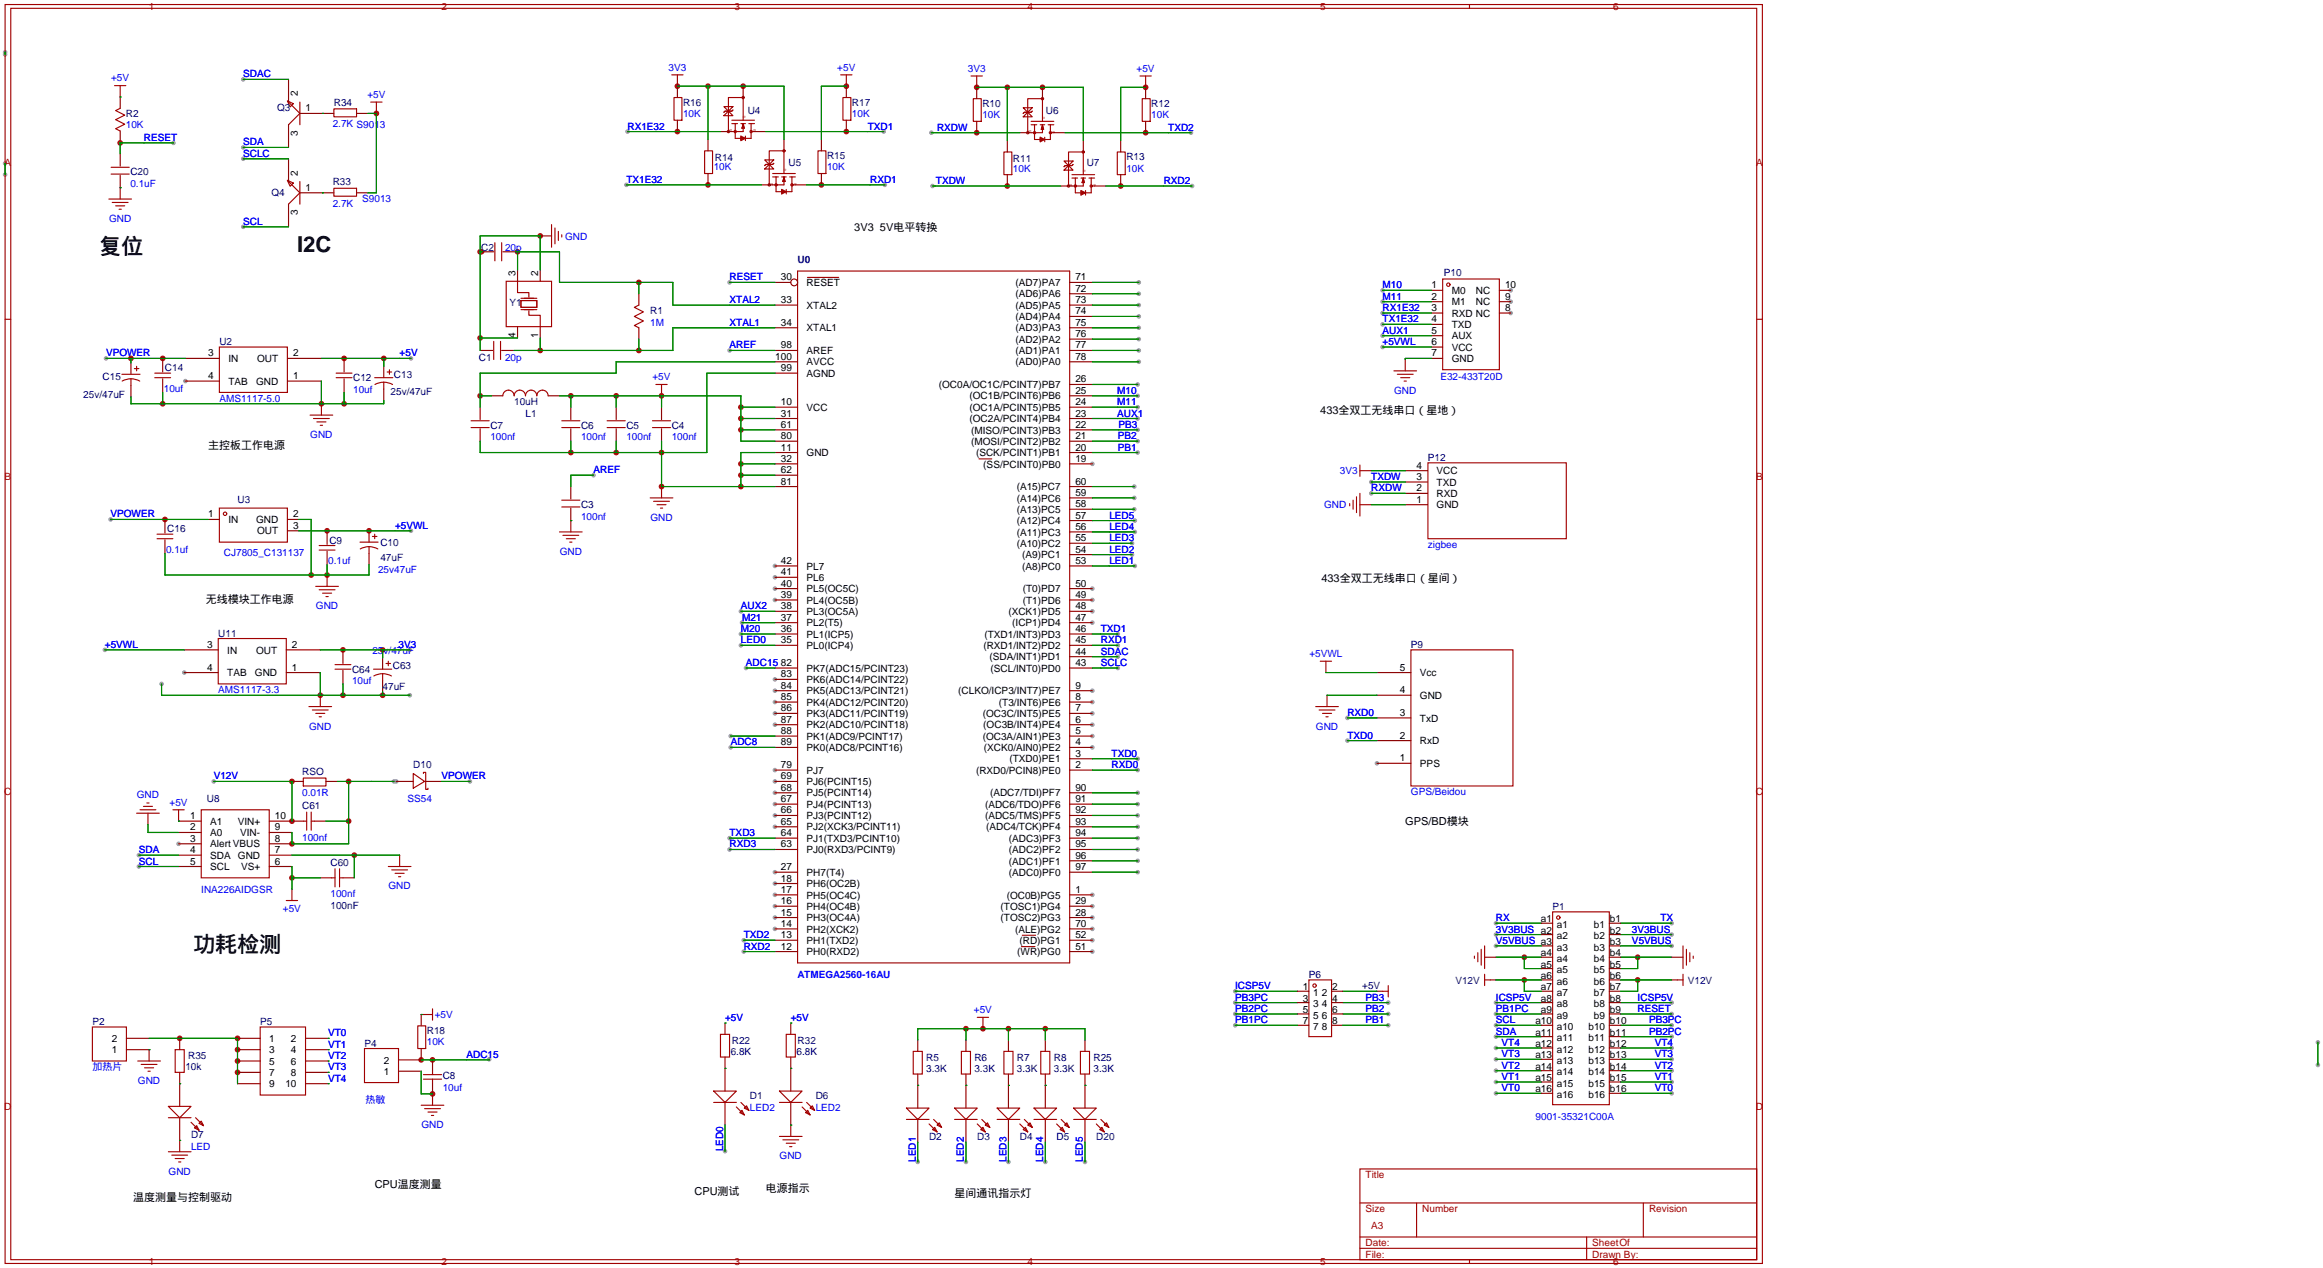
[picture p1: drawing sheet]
<svg xmlns="http://www.w3.org/2000/svg" width="520mm" height="284mm" viewBox="0 0 520 284" stroke-linecap="round" stroke-linejoin="round" font-family="sans-serif">
<defs><g id="words">
<g font-size="4.9">
<text x="22.2" y="56.9">复位</text>
<text x="66.5" y="56.4">I2C</text>
<text x="43.3" y="213.1">功耗检测</text>
</g>
<g font-size="2.5">
<text x="191.4" y="51.8">3V3 5V电平转换</text>
<text x="295.8" y="92.7">433全双工无线串口（星地）</text>
<text x="46.6" y="100.6">主控板工作电源</text>
<text x="296" y="130.3">433全双工无线串口（星间）</text>
<text x="46.1" y="135.1">无线模块工作电源</text>
<text x="314.8" y="184.7">GPS/BD模块</text>
<text x="29.8" y="268.9">温度测量与控制驱动</text>
<text x="83.9" y="266.1">CPU温度测量</text>
<text x="155.6" y="267.7">CPU测试</text>
<text x="171.6" y="267">电源指示</text>
<text x="213.9" y="268">星间通讯指示灯</text>
</g>
<g font-size="2.2" fill="#a00000">
<text x="33.3" y="2.3">1</text>
<text x="98.9" y="2.3">2</text>
<text x="164.6" y="2.3">3</text>
<text x="230.2" y="2.3">4</text>
<text x="295.8" y="2.3">5</text>
<text x="361.4" y="2.3">6</text>
<text x="1" y="37.1">A</text>
<text x="393.5" y="37.1">A</text>
<text x="1" y="107.6">B</text>
<text x="393.5" y="107.6">B</text>
<text x="1" y="178.1">C</text>
<text x="393.4" y="178.1">C</text>
<text x="1" y="248.5">D</text>
<text x="393.4" y="248.5">D</text>
<text x="305.9" y="263.9">Title</text>
<text x="305.9" y="271.5">Size</text>
<text x="307.2" y="275.3">A3</text>
<text x="318.6" y="271.5">Number</text>
<text x="369.4" y="271.5">Revision</text>
<text x="305.9" y="281.7">File:</text>
<text x="305.9" y="279.1">Date:</text>
<text x="356.7" y="281.7">Drawn By:</text>
<text x="356.7" y="279.1">SheetOf</text>
<text x="33.3" y="283.4">1</text>
<text x="98.9" y="283.4">2</text>
<text x="164.6" y="283.4">3</text>
<text x="230.2" y="283.4">4</text>
<text x="295.8" y="283.4">5</text>
<text x="361.4" y="283.4">6</text>
</g>
<g font-size="2.2" fill="#00f">
<text x="54.5" y="17.3">SDAC</text>
<text x="149.8" y="15.8">3V3</text>
<text x="187.6" y="15.8">+5V</text>
<text x="216.8" y="16.1">3V3</text>
<text x="254.6" y="16.1">+5V</text>
<text x="24.9" y="18.2">+5V</text>
<text x="82.3" y="21.9">+5V</text>
<text x="28.2" y="28.6">10K</text>
<text x="74.5" y="28.5">2.7K S9013</text>
<text x="140.6" y="29">RX1E32</text>
<text x="153" y="26.2">10K</text>
<text x="190.9" y="26.2">10K</text>
<text x="194.4" y="29">TXD1</text>
<text x="209.9" y="29.3">RXDW</text>
<text x="220.1" y="26.5">10K</text>
<text x="257.9" y="26.5">10K</text>
<text x="261.7" y="29.3">TXD2</text>
<text x="32.3" y="31.6">RESET</text>
<text x="54.5" y="32.6">SDA</text>
<text x="54.5" y="35.1">SCLC</text>
<text x="29.2" y="41.8">0.1uF</text>
<text x="140.3" y="41">TX1E32</text>
<text x="159.9" y="38.2">10K</text>
<text x="185.3" y="38.2">10K</text>
<text x="194.9" y="41">RXD1</text>
<text x="209.7" y="41.2">TXDW</text>
<text x="226.9" y="38.4">10K</text>
<text x="252.3" y="38.4">10K</text>
<text x="260.7" y="41.2">RXD2</text>
<text x="74.5" y="46.3">2.7K</text>
<text x="81.2" y="45.3">S9013</text>
<text x="24.4" y="49.7">GND</text>
<text x="54.5" y="50.4">SCL</text>
<text x="126.6" y="53.7">GND</text>
<text x="113.2" y="56.2">20p</text>
<text x="163.4" y="62.8">RESET</text>
<text x="309.8" y="64.6">M10</text>
<text x="163.4" y="67.9">XTAL2</text>
<text x="309.8" y="69.7">RX1E32</text>
<text x="309.8" y="67.1">M11</text>
<text x="145.7" y="73">1M</text>
<text x="163.4" y="73">XTAL1</text>
<text x="309.8" y="72.2">TX1E32</text>
<text x="309.8" y="77.3">+5VWL</text>
<text x="309.8" y="74.7">AUX1</text>
<text x="23.7" y="79.8">VPOWER</text>
<text x="89.5" y="79.8">+5V</text>
<text x="113.2" y="80.8">20p</text>
<text x="163.4" y="78">AREF</text>
<text x="36.7" y="87.7">10uf</text>
<text x="49.1" y="90">AMS1117-5.0</text>
<text x="79.1" y="87.9">10uf</text>
<text x="146.2" y="85.1">+5V</text>
<text x="250.3" y="88.2">M10</text>
<text x="312.3" y="88.2">GND</text>
<text x="322.7" y="85.1">E32-433T20D</text>
<text x="250.3" y="90.7">M11</text>
<text x="250.3" y="93.3">AUX1</text>
<text x="250.6" y="95.8">PB3</text>
<text x="69.5" y="98.1">GND</text>
<text x="109.9" y="98.6">100nf</text>
<text x="130.2" y="98.6">100nf</text>
<text x="140.3" y="98.6">100nf</text>
<text x="150.5" y="98.6">100nf</text>
<text x="250.4" y="98.4">PB2</text>
<text x="250.4" y="100.9">PB1</text>
<text x="133" y="106">AREF</text>
<text x="300.2" y="106.2">3V3</text>
<text x="307.2" y="107.5">TXDW</text>
<text x="296.6" y="113.9">GND</text>
<text x="307.2" y="110">RXDW</text>
<text x="24.8" y="115.9">VPOWER</text>
<text x="88.5" y="118.4">+5VWL</text>
<text x="130.2" y="116.4">100nf</text>
<text x="145.7" y="116.6">GND</text>
<text x="248.5" y="118.7">LED4</text>
<text x="248.5" y="116.1">LED5</text>
<text x="37.2" y="123.8">0.1uf</text>
<text x="50.2" y="124.5">CJ7805_C131137</text>
<text x="125.4" y="124.3">GND</text>
<text x="248.5" y="121.2">LED3</text>
<text x="248.5" y="123.8">LED2</text>
<text x="319.9" y="122.7">zigbee</text>
<text x="73.5" y="126.3">0.1uf</text>
<text x="84.7" y="128.3">25v47uF</text>
<text x="248.5" y="126.3">LED1</text>
<text x="70.8" y="136.5">GND</text>
<text x="166" y="136.5">AUX2</text>
<text x="166" y="141.5">M20</text>
<text x="166.2" y="139">M21</text>
<text x="246.6" y="141.5">TXD1</text>
<text x="23.5" y="145.1">+5VWL</text>
<text x="83.4" y="146.4">25v/47uF</text>
<text x="89.3" y="145.1">3V3</text>
<text x="166" y="144.1">LED0</text>
<text x="167.1" y="149.2">ADC15</text>
<text x="246.6" y="146.6">SDAC</text>
<text x="246.6" y="149.2">SCLC</text>
<text x="246.6" y="144.1">RXD1</text>
<text x="293.3" y="147.1">+5VWL</text>
<text x="48.9" y="155.3">AMS1117-3.3</text>
<text x="78.9" y="153.2">10uf</text>
<text x="301.9" y="160.3">RXD0</text>
<text x="69.3" y="163.4">GND</text>
<text x="163.7" y="166.9">ADC8</text>
<text x="294.8" y="163.4">GND</text>
<text x="301.9" y="165.4">TXD0</text>
<text x="249" y="169.5">TXD0</text>
<text x="249" y="172">RXD0</text>
<text x="30.7" y="178.6">GND</text>
<text x="47.9" y="174.6">V12V</text>
<text x="67.7" y="178.4">0.01R</text>
<text x="91.3" y="179.6">SS54</text>
<text x="98.9" y="174.6">VPOWER</text>
<text x="316.1" y="178.1">GPS/Beidou</text>
<text x="38" y="180.4">+5V</text>
<text x="31.1" y="191.1">SDA</text>
<text x="67.7" y="188.3">100nf</text>
<text x="163.4" y="189.8">RXD3</text>
<text x="163.4" y="187.3">TXD3</text>
<text x="31.1" y="193.6">SCL</text>
<text x="45.1" y="200">INA226AIDGSR</text>
<text x="74" y="201">100nf</text>
<text x="87" y="199.2">GND</text>
<text x="63.4" y="204.3">+5V</text>
<text x="335.2" y="206.3">RX</text>
<text x="335.2" y="208.8">3V3BUS a2</text>
<text x="365.6" y="208.8">3V3BUS</text>
<text x="372" y="206.3">TX</text>
<text x="166.6" y="210.1">TXD2</text>
<text x="166.6" y="212.7">RXD2</text>
<text x="335.2" y="211.4">V5VBUS a3</text>
<text x="365.6" y="211.4">V5VBUS</text>
<text x="178.7" y="219">ATMEGA2560-16AU</text>
<text x="276.7" y="221.5">ICSP5V</text>
<text x="218.2" y="226.9">+5V</text>
<text x="276.7" y="226.6">PB2PC</text>
<text x="276.7" y="224.1">PB3PC</text>
<text x="305.9" y="226.6">PB2</text>
<text x="305.9" y="224.1">PB3</text>
<text x="335.2" y="226.6">PB1PC</text>
<text x="335.2" y="224.1">ICSP5V</text>
<text x="366.9" y="226.6">RESET</text>
<text x="366.9" y="224.1">ICSP5V</text>
<text x="73.5" y="232.1">VT0</text>
<text x="97.4" y="228">+5V</text>
<text x="162.4" y="228.7">+5V</text>
<text x="177.2" y="228.7">+5V</text>
<text x="276.7" y="229.2">PB1PC</text>
<text x="305.9" y="229.2">PB1</text>
<text x="335.2" y="229.2">SCL</text>
<text x="335.2" y="231.7">SDA</text>
<text x="369.4" y="231.7">PB2PC</text>
<text x="369.4" y="229.2">PB3PC</text>
<text x="20.7" y="239.7">加热片</text>
<text x="73.5" y="234.6">VT1</text>
<text x="73.5" y="237.2">VT2</text>
<text x="73.5" y="239.7">VT3</text>
<text x="95.6" y="234.1">10K</text>
<text x="104.5" y="236.9">ADC15</text>
<text x="336.4" y="239.3">VT2</text>
<text x="336.4" y="236.8">VT3</text>
<text x="336.4" y="234.2">VT4</text>
<text x="370.7" y="234.2">VT4</text>
<text x="370.7" y="236.8">VT3</text>
<text x="370.7" y="239.3">VT2</text>
<text x="30.9" y="242.8">GND</text>
<text x="73.5" y="242.2">VT4</text>
<text x="99.2" y="244.3">10uf</text>
<text x="336.4" y="244.4">VT0</text>
<text x="336.4" y="241.9">VT1</text>
<text x="370.7" y="241.9">VT1</text>
<text x="370.7" y="244.4">VT0</text>
<text x="81.9" y="247.1">热敏</text>
<text x="168" y="248.7">LED2</text>
<text x="182.8" y="248.7">LED2</text>
<text x="344" y="250.8">9001-35321C00A</text>
<text x="42.8" y="257.5">LED</text>
<text x="94.4" y="252.7">GND</text>
<text x="162" y="257.8" transform="rotate(-90 162 257.8)">LED0</text>
<text x="37.8" y="263.1">GND</text>
<text x="174.7" y="259.6">GND</text>
<text x="205.2" y="260.2" transform="rotate(-90 205.2 260.2)">LED1</text>
<text x="216" y="260.2" transform="rotate(-90 216 260.2)">LED2</text>
<text x="225.5" y="260.2" transform="rotate(-90 225.5 260.2)">LED3</text>
<text x="233.7" y="260.2" transform="rotate(-90 233.7 260.2)">LED4</text>
<text x="242.6" y="260.2" transform="rotate(-90 242.6 260.2)">LED5</text>
</g>
<g font-size="2.2">
<text x="66.7" y="21.6" transform="rotate(-90 66.7 21.6)">2</text>
<text x="68.5" y="25">1</text>
<text x="66.7" y="30.5" transform="rotate(-90 66.7 30.5)">3</text>
<text x="66.7" y="39.4" transform="rotate(-90 66.7 39.4)">2</text>
<text x="68.5" y="42.7">1</text>
<text x="66.7" y="48.2" transform="rotate(-90 66.7 48.2)">3</text>
<text x="115.5" y="61.7" transform="rotate(-90 115.5 61.7)">3</text>
<text x="120.6" y="61.7" transform="rotate(-90 120.6 61.7)">2</text>
<text x="174.9" y="62.8">30</text>
<text x="180.7" y="64.1">RESET</text>
<text x="227.5" y="64.1">(AD7)PA7</text>
<text x="240.9" y="65.3">72</text>
<text x="240.9" y="62.8">71</text>
<text x="320.7" y="64.6">1</text>
<text x="325.2" y="65.8">M0</text>
<text x="330.6" y="65.8">NC</text>
<text x="337.2" y="64.6">10</text>
<text x="174.9" y="67.9">33</text>
<text x="180.7" y="69.1">XTAL2</text>
<text x="227.5" y="71.7">(AD4)PA4</text>
<text x="227.5" y="69.1">(AD5)PA5</text>
<text x="227.5" y="66.6">(AD6)PA6</text>
<text x="240.9" y="70.4">74</text>
<text x="240.9" y="67.9">73</text>
<text x="320.7" y="67.1">2</text>
<text x="320.7" y="69.7">3</text>
<text x="325.2" y="68.4">M1</text>
<text x="325.2" y="70.9">RXD NC</text>
<text x="330.6" y="68.4">NC</text>
<text x="337.2" y="69.7">8</text>
<text x="337.2" y="67.1">9</text>
<text x="115.5" y="75.7" transform="rotate(-90 115.5 75.7)">4</text>
<text x="120.6" y="75.7" transform="rotate(-90 120.6 75.7)">1</text>
<text x="174.9" y="73">34</text>
<text x="180.7" y="74.2">XTAL1</text>
<text x="227.5" y="76.8">(AD2)PA2</text>
<text x="227.5" y="74.2">(AD3)PA3</text>
<text x="240.9" y="75.5">76</text>
<text x="240.9" y="73">75</text>
<text x="320.7" y="72.2">4</text>
<text x="320.7" y="74.7">5</text>
<text x="320.7" y="77.3">6</text>
<text x="325.2" y="73.5">TXD</text>
<text x="325.2" y="76">AUX</text>
<text x="46.6" y="79.8">3</text>
<text x="51.2" y="81.1">IN</text>
<text x="57.6" y="81.1">OUT</text>
<text x="65.7" y="79.8">2</text>
<text x="173.7" y="80.6">100</text>
<text x="174.9" y="83.1">99</text>
<text x="174.9" y="78">98</text>
<text x="180.7" y="79.3">AREF</text>
<text x="180.7" y="81.8">AVCC</text>
<text x="227.5" y="81.8">(AD0)PA0</text>
<text x="227.5" y="79.3">(AD1)PA1</text>
<text x="240.9" y="80.6">78</text>
<text x="240.9" y="78">77</text>
<text x="320.7" y="79.8">7</text>
<text x="325.2" y="78.5">VCC</text>
<text x="325.2" y="81.1">GND</text>
<text x="46.6" y="84.9">4</text>
<text x="51.2" y="86.2">TAB</text>
<text x="57.4" y="86.2">GND</text>
<text x="65.7" y="84.9">1</text>
<text x="180.7" y="84.4">AGND</text>
<text x="210.3" y="86.9">(OC0A/OC1C/PCINT7)PB7</text>
<text x="217.2" y="89.5">(OC1B/PCINT6)PB6</text>
<text x="240.9" y="85.7">26</text>
<text x="240.9" y="88.2">25</text>
<text x="174.9" y="90.7">10</text>
<text x="174.9" y="93.3">31</text>
<text x="174.9" y="95.8">61</text>
<text x="180.7" y="92">VCC</text>
<text x="217.2" y="92">(OC1A/PCINT5)PB5</text>
<text x="217.2" y="94.5">(OC2A/PCINT4)PB4</text>
<text x="240.9" y="95.8">22</text>
<text x="240.9" y="90.7">24</text>
<text x="240.9" y="93.3">23</text>
<text x="174.9" y="100.9">11</text>
<text x="174.9" y="98.4">80</text>
<text x="217.6" y="97.1">(MISO/PCINT3)PB3</text>
<text x="217.6" y="99.6">(MOSI/PCINT2)PB2</text>
<text x="240.9" y="98.4">21</text>
<text x="240.9" y="100.9">20</text>
<text x="174.9" y="103.4">32</text>
<text x="174.9" y="106">62</text>
<text x="180.7" y="102.2">GND</text>
<text x="218.7" y="102.2">(SCK/PCINT1)PB1</text>
<text x="220.3" y="104.7">(SS/PCINT0)PB0</text>
<text x="240.9" y="103.4">19</text>
<text x="317.3" y="107.5">3</text>
<text x="317.3" y="105">4</text>
<text x="321.9" y="106.2">VCC</text>
<text x="174.9" y="108.5">81</text>
<text x="227.8" y="112.3">(A14)PC6</text>
<text x="227.8" y="109.8">(A15)PC7</text>
<text x="240.9" y="113.6">58</text>
<text x="240.9" y="111.1">59</text>
<text x="240.9" y="108.5">60</text>
<text x="317.3" y="110">2</text>
<text x="317.3" y="112.6">1</text>
<text x="321.9" y="111.3">RXD</text>
<text x="321.9" y="108.8">TXD</text>
<text x="321.9" y="113.9">GND</text>
<text x="46.6" y="115.9">1</text>
<text x="51.2" y="117.2">IN</text>
<text x="57.4" y="117.2">GND</text>
<text x="57.6" y="119.7">OUT</text>
<text x="65.7" y="118.4">3</text>
<text x="65.7" y="115.9">2</text>
<text x="227.8" y="119.9">(A11)PC3</text>
<text x="227.8" y="117.4">(A12)PC4</text>
<text x="227.8" y="114.9">(A13)PC5</text>
<text x="240.9" y="118.7">56</text>
<text x="240.9" y="116.1">57</text>
<text x="227.8" y="122.5">(A10)PC2</text>
<text x="229" y="125">(A9)PC1</text>
<text x="240.9" y="123.8">54</text>
<text x="240.9" y="121.2">55</text>
<text x="174.9" y="131.4">40</text>
<text x="174.9" y="128.8">41</text>
<text x="174.9" y="126.3">42</text>
<text x="180.7" y="130.1">PL6</text>
<text x="180.7" y="127.6">PL7</text>
<text x="229" y="127.6">(A8)PC0</text>
<text x="240.9" y="126.3">53</text>
<text x="240.9" y="131.4">50</text>
<text x="174.9" y="136.5">38</text>
<text x="174.9" y="133.9">39</text>
<text x="180.7" y="137.7">PL3(OC5A)</text>
<text x="180.7" y="135.2">PL4(OC5B)</text>
<text x="180.7" y="132.6">PL5(OC5C)</text>
<text x="225.9" y="137.7">(XCK1)PD5</text>
<text x="229.2" y="132.6">(T0)PD7</text>
<text x="229.2" y="135.2">(T1)PD6</text>
<text x="240.9" y="133.9">49</text>
<text x="240.9" y="136.5">48</text>
<text x="174.9" y="141.5">36</text>
<text x="174.9" y="139">37</text>
<text x="180.7" y="142.8">PL1(ICP5)</text>
<text x="180.7" y="140.3">PL2(T5)</text>
<text x="220.6" y="142.8">(TXD1/INT3)PD3</text>
<text x="226.8" y="140.3">(ICP1)PD4</text>
<text x="240.9" y="139">47</text>
<text x="240.9" y="141.5">46</text>
<text x="46.4" y="145.1">3</text>
<text x="50.9" y="146.4">IN</text>
<text x="57.4" y="146.4">OUT</text>
<text x="65.4" y="145.1">2</text>
<text x="174.9" y="149.2">82</text>
<text x="174.9" y="144.1">35</text>
<text x="180.7" y="145.3">PL0(ICP4)</text>
<text x="220.3" y="145.3">(RXD1/INT2)PD2</text>
<text x="221.7" y="147.9">(SDA/INT1)PD1</text>
<text x="240.9" y="144.1">45</text>
<text x="240.9" y="149.2">43</text>
<text x="240.9" y="146.6">44</text>
<text x="46.4" y="150.2">4</text>
<text x="50.9" y="151.4">TAB</text>
<text x="57.1" y="151.4">GND</text>
<text x="65.4" y="150.2">1</text>
<text x="174.9" y="154.2">84</text>
<text x="174.9" y="151.7">83</text>
<text x="180.7" y="155.5">PK5(ADC13/PCINT21)</text>
<text x="180.7" y="153">PK6(ADC14/PCINT22)</text>
<text x="180.7" y="150.4">PK7(ADC15/PCINT23)</text>
<text x="214.7" y="155.5">(CLKO/ICP3/INT7)PE7</text>
<text x="221.9" y="150.4">(SCL/INT0)PD0</text>
<text x="240.9" y="154.2">9</text>
<text x="313.6" y="150.2">5</text>
<text x="313.6" y="155.3">4</text>
<text x="318.1" y="151.4">Vcc</text>
<text x="174.9" y="161.9">87</text>
<text x="174.9" y="159.3">86</text>
<text x="174.9" y="156.8">85</text>
<text x="180.7" y="160.6">PK3(ADC11/PCINT19)</text>
<text x="180.7" y="158">PK4(ADC12/PCINT20)</text>
<text x="220.2" y="160.6">(OC3C/INT5)PE5</text>
<text x="223.8" y="158">(T3/INT6)PE6</text>
<text x="240.9" y="161.9">6</text>
<text x="240.9" y="159.3">7</text>
<text x="240.9" y="156.8">8</text>
<text x="313.6" y="160.3">3</text>
<text x="318.1" y="156.5">GND</text>
<text x="318.1" y="161.6">TxD</text>
<text x="174.9" y="166.9">89</text>
<text x="174.9" y="164.4">88</text>
<text x="180.7" y="165.7">PK1(ADC9/PCINT17)</text>
<text x="180.7" y="163.1">PK2(ADC10/PCINT18)</text>
<text x="220.2" y="165.7">(OC3A/AIN1)PE3</text>
<text x="220.3" y="163.1">(OC3B/INT4)PE4</text>
<text x="240.9" y="164.4">5</text>
<text x="240.9" y="166.9">4</text>
<text x="313.6" y="165.4">2</text>
<text x="318.1" y="166.7">RxD</text>
<text x="174.9" y="172">79</text>
<text x="180.7" y="173.3">PJ7</text>
<text x="180.7" y="168.2">PK0(ADC8/PCINT16)</text>
<text x="218.7" y="173.3">(RXD0/PCIN8)PE0</text>
<text x="220.4" y="168.2">(XCK0/AIN0)PE2</text>
<text x="226.2" y="170.7">(TXD0)PE1</text>
<text x="240.9" y="172">2</text>
<text x="240.9" y="169.5">3</text>
<text x="313.6" y="170.5">1</text>
<text x="318.1" y="171.8">PPS</text>
<text x="174.9" y="179.6">67</text>
<text x="174.9" y="177.1">68</text>
<text x="174.9" y="174.6">69</text>
<text x="180.7" y="178.4">PJ5(PCINT14)</text>
<text x="180.7" y="175.8">PJ6(PCINT15)</text>
<text x="221.8" y="178.4">(ADC7/TDI)PF7</text>
<text x="240.9" y="179.6">91</text>
<text x="240.9" y="177.1">90</text>
<text x="42.6" y="183.4">1</text>
<text x="42.6" y="186">2</text>
<text x="47.1" y="184.7">A1</text>
<text x="53.2" y="184.7">VIN+</text>
<text x="61.6" y="186">9</text>
<text x="61.6" y="183.4">10</text>
<text x="174.9" y="184.7">65</text>
<text x="174.9" y="182.2">66</text>
<text x="180.7" y="186">PJ2(XCK3/PCINT11)</text>
<text x="180.7" y="183.4">PJ3(PCINT12)</text>
<text x="180.7" y="180.9">PJ4(PCINT13)</text>
<text x="220.7" y="183.4">(ADC5/TMS)PF5</text>
<text x="220.7" y="180.9">(ADC6/TDO)PF6</text>
<text x="220.9" y="186">(ADC4/TCK)PF4</text>
<text x="240.9" y="184.7">93</text>
<text x="240.9" y="182.2">92</text>
<text x="42.6" y="188.5">3</text>
<text x="42.6" y="191.1">4</text>
<text x="47.1" y="187.3">A0</text>
<text x="47.1" y="189.8">Alert VBUS</text>
<text x="53.8" y="187.3">VIN-</text>
<text x="61.6" y="191.1">7</text>
<text x="61.6" y="188.5">8</text>
<text x="174.9" y="189.8">63</text>
<text x="174.9" y="187.3">64</text>
<text x="180.7" y="191.1">PJ0(RXD3/PCINT9)</text>
<text x="180.7" y="188.5">PJ1(TXD3/PCINT10)</text>
<text x="226" y="191.1">(ADC2)PF2</text>
<text x="226" y="188.5">(ADC3)PF3</text>
<text x="240.9" y="189.8">95</text>
<text x="240.9" y="187.3">94</text>
<text x="42.6" y="193.6">5</text>
<text x="47.1" y="192.3">SDA</text>
<text x="47.1" y="194.9">SCL</text>
<text x="53.3" y="192.3">GND</text>
<text x="54" y="194.9">VS+</text>
<text x="61.6" y="193.6">6</text>
<text x="174.9" y="197.4">18</text>
<text x="174.9" y="194.9">27</text>
<text x="180.7" y="196.1">PH7(T4)</text>
<text x="226" y="196.1">(ADC0)PF0</text>
<text x="226" y="193.6">(ADC1)PF1</text>
<text x="240.9" y="194.9">97</text>
<text x="240.9" y="192.3">96</text>
<text x="174.9" y="202.5">16</text>
<text x="174.9" y="200">17</text>
<text x="180.7" y="203.8">PH4(OC4B)</text>
<text x="180.7" y="201.2">PH5(OC4C)</text>
<text x="180.7" y="198.7">PH6(OC2B)</text>
<text x="224.2" y="203.8">(TOSC1)PG4</text>
<text x="225.5" y="201.2">(OC0B)PG5</text>
<text x="240.9" y="200">1</text>
<text x="240.9" y="202.5">29</text>
<text x="174.9" y="207.6">14</text>
<text x="174.9" y="205">15</text>
<text x="180.7" y="208.8">PH2(XCK2)</text>
<text x="180.7" y="206.3">PH3(OC4A)</text>
<text x="224.2" y="206.3">(TOSC2)PG3</text>
<text x="227.4" y="208.8">(ALE)PG2</text>
<text x="240.9" y="207.6">70</text>
<text x="240.9" y="205">28</text>
<text x="345.2" y="206.5">a1</text>
<text x="348.8" y="207.8">a1</text>
<text x="357.1" y="207.8">b1</text>
<text x="360.7" y="206.5">b1</text>
<text x="360.7" y="209.1">b2</text>
<text x="174.9" y="212.7">12</text>
<text x="174.9" y="210.1">13</text>
<text x="180.7" y="213.9">PH0(RXD2)</text>
<text x="180.7" y="211.4">PH1(TXD2)</text>
<text x="227.9" y="213.9">(WR)PG0</text>
<text x="228.4" y="211.4">(RD)PG1</text>
<text x="240.9" y="210.1">52</text>
<text x="240.9" y="212.7">51</text>
<text x="345.2" y="214.2">a4</text>
<text x="348.8" y="210.4">a2</text>
<text x="348.8" y="212.9">a3</text>
<text x="348.8" y="215.4">a4</text>
<text x="357.1" y="210.4">b2</text>
<text x="357.1" y="212.9">b3</text>
<text x="357.1" y="215.4">b4</text>
<text x="360.7" y="211.6">b3</text>
<text x="360.7" y="214.2">b4</text>
<text x="291.9" y="221.8">1</text>
<text x="298.4" y="221.8">2</text>
<text x="345.2" y="216.7">a5</text>
<text x="345.2" y="219.2">a6</text>
<text x="345.2" y="221.8">a7</text>
<text x="348.8" y="218">a5</text>
<text x="348.8" y="220.5">a6</text>
<text x="357.1" y="218">b5</text>
<text x="357.1" y="220.5">b6</text>
<text x="360.7" y="216.7">b5</text>
<text x="360.7" y="219.2">b6</text>
<text x="360.7" y="221.8">b7</text>
<text x="291.9" y="224.3">3</text>
<text x="291.9" y="226.9">5</text>
<text x="294.2" y="223.1">1</text>
<text x="294.2" y="225.6">3</text>
<text x="296.1" y="225.6">4</text>
<text x="296.1" y="223.1">2</text>
<text x="298.4" y="226.9">6</text>
<text x="298.4" y="224.3">4</text>
<text x="345.2" y="224.3">a8</text>
<text x="345.2" y="226.9">a9</text>
<text x="348.8" y="223.1">a7</text>
<text x="348.8" y="225.6">a8</text>
<text x="357.1" y="223.1">b7</text>
<text x="357.1" y="225.6">b8</text>
<text x="360.7" y="224.3">b8</text>
<text x="360.7" y="226.9">b9</text>
<text x="25" y="233.4">2</text>
<text x="60.3" y="233.4">1</text>
<text x="65.2" y="233.4">2</text>
<text x="291.9" y="229.4">7</text>
<text x="294.2" y="228.1">5</text>
<text x="294.2" y="230.7">7</text>
<text x="296.1" y="230.7">8</text>
<text x="296.1" y="228.1">6</text>
<text x="298.4" y="229.4">8</text>
<text x="344" y="229.4">a10</text>
<text x="344" y="231.9">a11</text>
<text x="348.8" y="228.1">a9</text>
<text x="348.8" y="230.7">a10</text>
<text x="348.8" y="233.2">a11</text>
<text x="355.9" y="230.7">b10</text>
<text x="355.9" y="233.2">b11</text>
<text x="357.1" y="228.1">b9</text>
<text x="360.7" y="229.4">b10</text>
<text x="360.7" y="231.9">b11</text>
<text x="25" y="235.9">1</text>
<text x="60.3" y="235.9">3</text>
<text x="60.3" y="238.4">5</text>
<text x="65.2" y="235.9">4</text>
<text x="65.2" y="238.4">6</text>
<text x="86" y="238.2">2</text>
<text x="344" y="234.5">a12</text>
<text x="344" y="237">a13</text>
<text x="344" y="239.6">a14</text>
<text x="348.8" y="235.8">a12</text>
<text x="348.8" y="238.3">a13</text>
<text x="355.9" y="235.8">b12</text>
<text x="355.9" y="238.3">b13</text>
<text x="360.7" y="234.5">b12</text>
<text x="360.7" y="237">b13</text>
<text x="360.7" y="239.6">b14</text>
<text x="60.3" y="241">7</text>
<text x="60.3" y="243.5">9</text>
<text x="63.9" y="243.5">10</text>
<text x="65.2" y="241">8</text>
<text x="86" y="240.7">1</text>
<text x="344" y="242.1">a15</text>
<text x="344" y="244.6">a16</text>
<text x="348.8" y="240.8">a14</text>
<text x="348.8" y="243.4">a15</text>
<text x="348.8" y="245.9">a16</text>
<text x="355.9" y="240.8">b14</text>
<text x="355.9" y="243.4">b15</text>
<text x="355.9" y="245.9">b16</text>
<text x="360.7" y="242.1">b15</text>
<text x="360.7" y="244.6">b16</text>
</g>
<g font-size="2.2" fill="#000080">
<text x="74.8" y="23.7">R34</text>
<text x="153" y="23.7">R16</text>
<text x="190.9" y="23.7">R17</text>
<text x="220.1" y="23.9">R10</text>
<text x="257.9" y="23.9">R12</text>
<text x="28.2" y="26.1">R2</text>
<text x="62.1" y="25">Q3</text>
<text x="167.5" y="25.5">U4</text>
<text x="234.3" y="25.5">U6</text>
<text x="185.3" y="35.6">R15</text>
<text x="252.3" y="35.9">R13</text>
<text x="29.2" y="39.3">C20</text>
<text x="74.5" y="41.5">R33</text>
<text x="160.1" y="36.1">R14</text>
<text x="176.7" y="37.1">U5</text>
<text x="226.9" y="36.4">R11</text>
<text x="243.5" y="37.1">U7</text>
<text x="60.8" y="44">Q4</text>
<text x="107.8" y="56.2">C2</text>
<text x="178.7" y="59">U0</text>
<text x="323.5" y="61.8">P10</text>
<text x="114.2" y="68.6">Y1</text>
<text x="145.7" y="70.4">R1</text>
<text x="49.1" y="77.3">U2</text>
<text x="37" y="83.1">C14</text>
<text x="107.3" y="80.8">C1</text>
<text x="18.7" y="89.2">25v/47uF</text>
<text x="23" y="85.1">C15</text>
<text x="79.1" y="85.4">C12</text>
<text x="87.5" y="88.5">25v/47uF</text>
<text x="88.3" y="84.6">C13</text>
<text x="115.2" y="90.7">10uH</text>
<text x="117.7" y="93.3">L1</text>
<text x="109.9" y="96.1">C7</text>
<text x="130.2" y="96.1">C6</text>
<text x="140.3" y="96.1">C5</text>
<text x="150.5" y="96.1">C4</text>
<text x="319.9" y="103.2">P12</text>
<text x="53.2" y="112.6">U3</text>
<text x="130.2" y="113.9">C3</text>
<text x="37.5" y="119.2">C16</text>
<text x="73.8" y="121.7">C9</text>
<text x="85.2" y="122.2">C10</text>
<text x="85.2" y="125.5">47uF</text>
<text x="48.9" y="142.6">U11</text>
<text x="88" y="149.9">C63</text>
<text x="316.1" y="145.1">P9</text>
<text x="78.9" y="150.7">C64</text>
<text x="85.7" y="154.5">47uF</text>
<text x="67.7" y="173.5">RSO</text>
<text x="92.6" y="172">D10</text>
<text x="46.4" y="179.6">U8</text>
<text x="67.7" y="181.2">C61</text>
<text x="74" y="193.9">C60</text>
<text x="74" y="203.5">100nF</text>
<text x="347.9" y="203.8">P1</text>
<text x="293.2" y="219">P6</text>
<text x="305.2" y="221.5">+5V</text>
<text x="326.1" y="220.3">V12V</text>
<text x="378.1" y="220.3">V12V</text>
<text x="20.7" y="229.5">P2</text>
<text x="58.3" y="229.5">P5</text>
<text x="95.6" y="231.6">R18</text>
<text x="164" y="233.9">R22</text>
<text x="178.7" y="233.9">R32</text>
<text x="41.5" y="239.7">10k</text>
<text x="42.2" y="237.2">R35</text>
<text x="81.7" y="234.4">P4</text>
<text x="163.7" y="236.3">6.8K</text>
<text x="178.4" y="236.3">6.8K</text>
<text x="207.5" y="237.5">R5</text>
<text x="218.3" y="237.5">R6</text>
<text x="227.8" y="237.5">R7</text>
<text x="236.1" y="237.5">R8</text>
<text x="245" y="237.5">R25</text>
<text x="99.2" y="241.7">C8</text>
<text x="207.5" y="240.1">3.3K</text>
<text x="218.3" y="240.1">3.3K</text>
<text x="227.8" y="240.1">3.3K</text>
<text x="236.1" y="240.1">3.3K</text>
<text x="245" y="240.1">3.3K</text>
<text x="168" y="246.2">D1</text>
<text x="182.8" y="246.2">D6</text>
<text x="42.8" y="254.9">D7</text>
<text x="208.2" y="255.3">D2</text>
<text x="218.9" y="255.3">D3</text>
<text x="228.5" y="255.3">D4</text>
<text x="236.7" y="255.3">D5</text>
<text x="245.6" y="255.3">D20</text>
</g>
<g font-size=".7" fill="#a00000">
<text x="164" y="29.4" transform="rotate(-90 164 29.4)">S</text>
<text x="167" y="26.4" transform="rotate(-90 167 26.4)">G</text>
<text x="169.3" y="29.4" transform="rotate(-90 169.3 29.4)">D</text>
<text x="231" y="29.7" transform="rotate(-90 231 29.7)">S</text>
<text x="234.1" y="26.7" transform="rotate(-90 234.1 26.7)">G</text>
<text x="236.4" y="29.7" transform="rotate(-90 236.4 29.7)">D</text>
<text x="173.1" y="41.3" transform="rotate(-90 173.1 41.3)">S</text>
<text x="176.2" y="38.4" transform="rotate(-90 176.2 38.4)">G</text>
<text x="178.4" y="41.4" transform="rotate(-90 178.4 41.4)">D</text>
<text x="240.2" y="41.6" transform="rotate(-90 240.2 41.6)">S</text>
<text x="243.2" y="38.6" transform="rotate(-90 243.2 38.6)">G</text>
<text x="245.5" y="41.6" transform="rotate(-90 245.5 41.6)">D</text>
</g>
</g></defs>
<g fill="#999">
<circle cx="244.7" cy="208" r=".51"/>
<circle cx="244.7" cy="154.7" r=".51"/>
<circle cx="244.7" cy="139.4" r=".51"/>
<circle cx="244.7" cy="200.4" r=".51"/>
<circle cx="244.7" cy="164.8" r=".51"/>
<circle cx="244.7" cy="162.3" r=".51"/>
<circle cx="244.7" cy="159.8" r=".51"/>
<circle cx="244.7" cy="210.6" r=".51"/>
<circle cx="244.7" cy="103.9" r=".51"/>
<circle cx="244.7" cy="131.8" r=".51"/>
<circle cx="244.7" cy="134.4" r=".51"/>
<circle cx="244.7" cy="157.2" r=".51"/>
<circle cx="244.7" cy="202.9" r=".51"/>
<circle cx="244.7" cy="205.5" r=".51"/>
<circle cx="244.7" cy="213.1" r=".51"/>
<circle cx="244.7" cy="167.4" r=".51"/>
<circle cx="244.7" cy="136.9" r=".51"/>
<circle cx="173.6" cy="208" r=".51"/>
<circle cx="173.6" cy="205.5" r=".51"/>
<circle cx="173.6" cy="202.9" r=".51"/>
<circle cx="173.6" cy="200.4" r=".51"/>
<circle cx="173.6" cy="197.9" r=".51"/>
<circle cx="173.6" cy="195.3" r=".51"/>
<circle cx="173.6" cy="185.2" r=".51"/>
<circle cx="173.6" cy="182.6" r=".51"/>
<circle cx="173.6" cy="180.1" r=".51"/>
<circle cx="173.6" cy="177.5" r=".51"/>
<circle cx="173.6" cy="175" r=".51"/>
<circle cx="173.6" cy="172.5" r=".51"/>
<circle cx="173.6" cy="162.3" r=".51"/>
<circle cx="173.6" cy="159.8" r=".51"/>
<circle cx="173.6" cy="157.2" r=".51"/>
<circle cx="173.6" cy="154.7" r=".51"/>
<circle cx="173.6" cy="152.1" r=".51"/>
<circle cx="173.6" cy="134.4" r=".51"/>
<circle cx="173.6" cy="131.8" r=".51"/>
<circle cx="173.6" cy="129.3" r=".51"/>
<circle cx="173.6" cy="126.7" r=".51"/>
<circle cx="338.5" cy="70.1" r=".51"/>
<circle cx="338.5" cy="67.6" r=".51"/>
<circle cx="338.5" cy="65" r=".51"/>
<circle cx="40" cy="189" r=".51"/>
<circle cx="41.5" cy="85.3" r=".51"/>
<circle cx="41.3" cy="150.6" r=".51"/>
<circle cx="308.5" cy="170.9" r=".51"/>
<circle cx="88.8" cy="175" r=".51"/>
<circle cx="254.9" cy="187.7" r=".51"/>
<circle cx="254.9" cy="190.2" r=".51"/>
<circle cx="254.9" cy="192.8" r=".51"/>
<circle cx="254.9" cy="195.3" r=".51"/>
<circle cx="133" cy="106.4" r=".51"/>
<circle cx="163.4" cy="78.5" r=".51"/>
<circle cx="254.9" cy="169.9" r=".51"/>
<circle cx="254.9" cy="172.5" r=".51"/>
<circle cx="254.9" cy="96.3" r=".51"/>
<circle cx="254.9" cy="98.8" r=".51"/>
<circle cx="254.9" cy="101.3" r=".51"/>
<circle cx="254.9" cy="185.2" r=".51"/>
<circle cx="254.9" cy="182.6" r=".51"/>
<circle cx="1.1" cy="36.6" r=".51"/>
<circle cx="1.1" cy="39.1" r=".51"/>
<circle cx="254.9" cy="180.1" r=".51"/>
<circle cx="254.9" cy="177.5" r=".51"/>
<circle cx="163.4" cy="63.2" r=".51"/>
<circle cx="250.4" cy="147.1" r=".51"/>
<circle cx="250.4" cy="149.6" r=".51"/>
<circle cx="1.1" cy="12.2" r=".51"/>
<circle cx="1.1" cy="11.7" r=".51"/>
<circle cx="167.1" cy="149.6" r=".51"/>
<circle cx="255.1" cy="63.2" r=".51"/>
<circle cx="255.1" cy="65.8" r=".51"/>
<circle cx="255.1" cy="68.3" r=".51"/>
<circle cx="255.1" cy="70.9" r=".51"/>
<circle cx="255.1" cy="73.4" r=".51"/>
<circle cx="255.1" cy="75.9" r=".51"/>
<circle cx="255.1" cy="78.5" r=".51"/>
<circle cx="255.1" cy="81" r=".51"/>
<circle cx="109.6" cy="237.2" r=".51"/>
<circle cx="166" cy="136.9" r=".51"/>
<circle cx="166" cy="144.5" r=".51"/>
<circle cx="254.9" cy="91.2" r=".51"/>
<circle cx="254.9" cy="88.6" r=".51"/>
<circle cx="254.9" cy="86.1" r=".51"/>
<circle cx="254.9" cy="93.7" r=".51"/>
<circle cx="163.4" cy="190.2" r=".51"/>
<circle cx="163.4" cy="187.7" r=".51"/>
<circle cx="166.6" cy="210.6" r=".51"/>
<circle cx="166.6" cy="213.1" r=".51"/>
<circle cx="250.4" cy="144.5" r=".51"/>
<circle cx="250.4" cy="142" r=".51"/>
<circle cx="254.3" cy="119.1" r=".51"/>
<circle cx="253.6" cy="121.7" r=".51"/>
<circle cx="253.6" cy="124.2" r=".51"/>
<circle cx="254.3" cy="126.7" r=".51"/>
<circle cx="254.3" cy="116.6" r=".51"/>
<circle cx="205.6" cy="260.2" r=".51"/>
<circle cx="216.4" cy="260.2" r=".51"/>
<circle cx="225.9" cy="260.2" r=".51"/>
<circle cx="234.2" cy="260.2" r=".51"/>
<circle cx="243.1" cy="260.2" r=".51"/>
<circle cx="309.8" cy="72.6" r=".51"/>
<circle cx="309.8" cy="77.7" r=".51"/>
<circle cx="309.8" cy="70.1" r=".51"/>
<circle cx="309.8" cy="67.6" r=".51"/>
<circle cx="309.8" cy="65" r=".51"/>
<circle cx="254.1" cy="111.5" r=".51"/>
<circle cx="254.1" cy="109" r=".51"/>
<circle cx="309.8" cy="75.2" r=".51"/>
<circle cx="254.1" cy="114" r=".51"/>
<circle cx="163.7" cy="167.4" r=".51"/>
<circle cx="163.7" cy="164.8" r=".51"/>
<circle cx="162.4" cy="257.8" r=".51"/>
<circle cx="31.1" cy="191.5" r=".51"/>
<circle cx="31.1" cy="194.1" r=".51"/>
<circle cx="88.3" cy="175" r=".51"/>
<circle cx="47.9" cy="175" r=".51"/>
<circle cx="92.1" cy="80.3" r=".51"/>
<circle cx="23.7" cy="80.3" r=".51"/>
<circle cx="38.9" cy="32" r=".51"/>
<circle cx="54.5" cy="50.8" r=".51"/>
<circle cx="54.5" cy="33" r=".51"/>
<circle cx="54.5" cy="17.8" r=".51"/>
<circle cx="54.5" cy="35.6" r=".51"/>
<circle cx="166" cy="142" r=".51"/>
<circle cx="166.2" cy="139.4" r=".51"/>
<circle cx="140.6" cy="29.5" r=".51"/>
<circle cx="140.3" cy="41.4" r=".51"/>
<circle cx="198" cy="29.5" r=".51"/>
<circle cx="198.2" cy="41.4" r=".51"/>
<circle cx="208.9" cy="41.7" r=".51"/>
<circle cx="208.7" cy="29.7" r=".51"/>
<circle cx="266.8" cy="29.7" r=".51"/>
<circle cx="267.1" cy="41.7" r=".51"/>
<circle cx="36.2" cy="153.2" r=".51"/>
<circle cx="91.8" cy="155.7" r=".51"/>
<circle cx="91.8" cy="145.5" r=".51"/>
<circle cx="23.5" cy="145.5" r=".51"/>
<circle cx="24.8" cy="116.3" r=".51"/>
<circle cx="92.1" cy="118.9" r=".51"/>
<circle cx="108.1" cy="56.4" r=".51"/>
<circle cx="307.2" cy="110.5" r=".51"/>
<circle cx="307.2" cy="108" r=".51"/>
<circle cx="301.9" cy="160.8" r=".51"/>
<circle cx="301.9" cy="165.9" r=".51"/>
<circle cx="105.3" cy="175" r=".51"/>
<circle cx="519.3" cy="233.4" r=".51"/>
<circle cx="519.3" cy="238.5" r=".51"/>
<circle cx="276.7" cy="227.1" r=".51"/>
<circle cx="276.7" cy="222" r=".51"/>
<circle cx="311" cy="227.1" r=".51"/>
<circle cx="276.7" cy="224.5" r=".51"/>
<circle cx="311" cy="224.5" r=".51"/>
<circle cx="276.7" cy="229.6" r=".51"/>
<circle cx="311" cy="229.6" r=".51"/>
<circle cx="335.2" cy="244.9" r=".51"/>
<circle cx="335.2" cy="242.3" r=".51"/>
<circle cx="335.2" cy="239.8" r=".51"/>
<circle cx="335.2" cy="237.2" r=".51"/>
<circle cx="335.2" cy="234.7" r=".51"/>
<circle cx="374.5" cy="234.7" r=".51"/>
<circle cx="374.5" cy="237.2" r=".51"/>
<circle cx="374.5" cy="239.8" r=".51"/>
<circle cx="374.5" cy="242.3" r=".51"/>
<circle cx="374.5" cy="244.9" r=".51"/>
<circle cx="374.5" cy="232.2" r=".51"/>
<circle cx="374.5" cy="229.6" r=".51"/>
<circle cx="374.5" cy="227.1" r=".51"/>
<circle cx="374.5" cy="224.5" r=".51"/>
<circle cx="374.5" cy="209.3" r=".51"/>
<circle cx="374.5" cy="206.8" r=".51"/>
<circle cx="335.2" cy="206.8" r=".51"/>
<circle cx="335.2" cy="209.3" r=".51"/>
<circle cx="335.2" cy="229.6" r=".51"/>
<circle cx="335.2" cy="232.2" r=".51"/>
<circle cx="335.2" cy="227.1" r=".51"/>
<circle cx="335.2" cy="224.5" r=".51"/>
<circle cx="374.5" cy="211.8" r=".51"/>
<circle cx="335.2" cy="211.8" r=".51"/>
</g>
<g fill="none" stroke="#a10000" stroke-width=".25">
<path d="M25.7 19.2h2.5M26.9 19.2v2.5M24.9 39h4.1M24.9 37.5h4.1M26.9 24.3l-1 .5 2 1-2 1 2 1-2 1 1 .5M24.4 44.6h5.1M25.1 45.3h3.6M25.9 46.1h2M26.7 46.9h.5M26.9 42v2.6M178.7 60.7h60.9v154.9h-60.9zM180.9 62.1h7"/>
<path d="M125.9 95.8h4M125.9 94.2h4M136 95.8h4.1M136 94.2h4.1M146.2 95.8h4M146.2 94.2h4M146.9 86.1h2.6M148.2 86.1v2.5M125.3 119.1h5.1M125.9 113.5h4M125.9 112h4M126.1 119.9h3.6"/>
<path d="M127.9 116.6v2.5M145.7 111.5h5M146.4 112.3h3.6M147.2 113h2M148 113.8h.5M148.2 109v2.5M219.3 102.8h2.9M126.9 120.7h2M127.6 121.4h.5M228.9 212h3M229 209.5h3"/>
</g>
<g fill="none" stroke="#870000" stroke-width=".25">
<path d="M26.9 21.7v2.6M26.9 29.3v2.6M26.9 34.4v2.8M26.9 39.2v2.8M26.9 21.7h.1M26.9 42h.1M173.6 78.5h5.1M173.6 73.4h5.1M173.6 68.3h5.1M173.6 63.2h3.6M239.6 78.5h5.1M239.6 75.9h5.1"/>
<path d="M239.6 73.4h5.1M239.6 70.9h5.1M239.6 68.3h5.1M239.6 65.8h5.1M239.6 63.2h5.1M127.9 91.2v2.8M127.9 96v2.8M138 91.2v2.8M138 96v2.8M148.2 88.6h.1M148.2 91.2v2.8M148.2 96v2.8"/>
<path d="M173.6 81h5.1M173.6 96.3h5.1M173.6 98.8h5.1M173.6 91.2h5.1M173.6 93.7h5.1M173.6 83.6h5.1M239.6 81h5.1M239.6 96.3h5.1M239.6 98.8h5.1M239.6 86.1h5.1M239.6 91.2h5.1M239.6 88.6h5.1"/>
<path d="M239.6 93.7h5.1M127.9 116.6h.1M127.9 109v2.8M127.9 113.8v2.8M148.2 109h.1M173.6 109h5.1M173.6 101.3h5.1M173.6 103.9h5.1M173.6 106.4h5.1M239.6 119.1h5.1M239.6 116.6h5.1M239.6 114h5.1"/>
<path d="M239.6 111.5h5.1M239.6 109h5.1M239.6 101.3h5.1M239.6 103.9h5.1M173.6 126.7h5.1M173.6 139.4h5.1M173.6 131.8h5.1M173.6 134.4h5.1M173.6 136.9h5.1M173.6 129.3h5.1M239.6 126.7h5.1M239.6 124.2h5.1"/>
<path d="M239.6 121.7h5.1M239.6 139.4h5.1M239.6 131.8h5.1M239.6 134.4h5.1M239.6 136.9h5.1M173.6 154.7h5.1M173.6 159.8h5.1M173.6 144.5h5.1M173.6 149.6h5.1M173.6 157.2h5.1M173.6 142h5.1M173.6 152.1h5.1"/>
<path d="M239.6 154.7h5.1M239.6 159.8h5.1M239.6 144.5h5.1M239.6 149.6h5.1M239.6 147.1h5.1M239.6 157.2h5.1M239.6 142h5.1M173.6 177.5h5.1M173.6 164.8h5.1M173.6 162.3h5.1M173.6 172.5h5.1M173.6 167.4h5.1"/>
<path d="M173.6 175h5.1M239.6 177.5h5.1M239.6 164.8h5.1M239.6 162.3h5.1M239.6 172.5h5.1M239.6 169.9h5.1M239.6 167.4h5.1M173.6 195.3h5.1M173.6 190.2h5.1M173.6 187.7h5.1M173.6 185.2h5.1M173.6 182.6h5.1"/>
<path d="M173.6 180.1h5.1M173.6 197.9h5.1M239.6 195.3h5.1M239.6 192.8h5.1M239.6 190.2h5.1M239.6 187.7h5.1M239.6 185.2h5.1M239.6 182.6h5.1M239.6 180.1h5.1M173.6 208h5.1M173.6 200.4h5.1M173.6 210.6h5.1"/>
<path d="M173.6 202.9h5.1M173.6 205.5h5.1M173.6 213.1h5.1M239.6 208h5.1M239.6 200.4h5.1M239.6 210.6h5.1M239.6 202.9h5.1M239.6 205.5h5.1M239.6 213.1h5.1"/>
<circle cx="177.9" cy="63.2" r=".76"/>
</g>
<g fill="#c00">
<circle cx="127.9" cy="88.6" r=".63"/>
<circle cx="138" cy="88.6" r=".63"/>
<circle cx="148.2" cy="88.6" r=".63"/>
<circle cx="166" cy="91.2" r=".63"/>
<circle cx="166" cy="93.7" r=".63"/>
<circle cx="166" cy="96.3" r=".63"/>
<circle cx="166" cy="103.9" r=".63"/>
<circle cx="166" cy="106.4" r=".63"/>
<circle cx="148.2" cy="101.3" r=".63"/>
<circle cx="138" cy="101.3" r=".63"/>
<circle cx="127.9" cy="101.3" r=".63"/>
<circle cx="148.2" cy="109" r=".63"/>
<circle cx="166" cy="109" r=".63"/>
<circle cx="121" cy="78.5" r=".63"/>
<circle cx="143.1" cy="78.5" r=".63"/>
<circle cx="116" cy="56.4" r=".63"/>
<circle cx="143.1" cy="63.2" r=".63"/>
<circle cx="107.6" cy="88.6" r=".63"/>
<circle cx="96.9" cy="245" r=".63"/>
<circle cx="94.4" cy="237.4" r=".63"/>
<circle cx="96.9" cy="237.4" r=".63"/>
<circle cx="216.4" cy="230.4" r=".63"/>
<circle cx="220.2" cy="230.4" r=".63"/>
<circle cx="225.9" cy="230.4" r=".63"/>
<circle cx="234.2" cy="230.4" r=".63"/>
<circle cx="53.2" cy="240.2" r=".63"/>
<circle cx="53.2" cy="237.6" r=".63"/>
<circle cx="53.2" cy="235.1" r=".63"/>
<circle cx="53.2" cy="232.5" r=".63"/>
<circle cx="40.3" cy="232.5" r=".63"/>
<circle cx="79.4" cy="191.5" r=".63"/>
<circle cx="65.4" cy="196.6" r=".63"/>
<circle cx="65.4" cy="189" r=".63"/>
<circle cx="78.1" cy="183.9" r=".63"/>
<circle cx="78.1" cy="175" r=".63"/>
<circle cx="65.4" cy="183.9" r=".63"/>
<circle cx="65.4" cy="175" r=".63"/>
<circle cx="77.1" cy="90.4" r=".63"/>
<circle cx="72" cy="90.4" r=".63"/>
<circle cx="36.4" cy="90.4" r=".63"/>
<circle cx="77.1" cy="80.3" r=".63"/>
<circle cx="86" cy="80.3" r=".63"/>
<circle cx="29.3" cy="80.3" r=".63"/>
<circle cx="36.4" cy="80.3" r=".63"/>
<circle cx="26.9" cy="32" r=".63"/>
<circle cx="84.3" cy="25.4" r=".63"/>
<circle cx="166.5" cy="19.3" r=".63"/>
<circle cx="158.6" cy="19.3" r=".63"/>
<circle cx="151.8" cy="19.3" r=".63"/>
<circle cx="189.6" cy="19.3" r=".63"/>
<circle cx="233.6" cy="19.6" r=".63"/>
<circle cx="225.7" cy="19.6" r=".63"/>
<circle cx="218.8" cy="19.6" r=".63"/>
<circle cx="256.7" cy="19.6" r=".63"/>
<circle cx="151.8" cy="29.5" r=".63"/>
<circle cx="158.6" cy="41.4" r=".63"/>
<circle cx="189.6" cy="29.5" r=".63"/>
<circle cx="184" cy="41.4" r=".63"/>
<circle cx="225.7" cy="41.7" r=".63"/>
<circle cx="218.8" cy="29.7" r=".63"/>
<circle cx="256.7" cy="29.7" r=".63"/>
<circle cx="251.1" cy="41.7" r=".63"/>
<circle cx="76.8" cy="155.7" r=".63"/>
<circle cx="71.8" cy="155.7" r=".63"/>
<circle cx="85.7" cy="155.7" r=".63"/>
<circle cx="76.8" cy="145.5" r=".63"/>
<circle cx="85.7" cy="145.5" r=".63"/>
<circle cx="37" cy="116.3" r=".63"/>
<circle cx="73.3" cy="118.9" r=".63"/>
<circle cx="82.7" cy="118.9" r=".63"/>
<circle cx="69.7" cy="128.8" r=".63"/>
<circle cx="73.3" cy="128.8" r=".63"/>
<circle cx="107.6" cy="56.4" r=".63"/>
<circle cx="121" cy="52.8" r=".63"/>
<circle cx="107.6" cy="75.7" r=".63"/>
<circle cx="107.8" cy="56.4" r=".63"/>
<circle cx="366.9" cy="214.4" r=".63"/>
<circle cx="341.5" cy="214.4" r=".63"/>
<circle cx="341.5" cy="219.5" r=".63"/>
<circle cx="366.9" cy="219.5" r=".63"/>
</g>
<g fill="none" stroke="#870000" stroke-width=".25">
<path d="M64.6 17.8v5.1M151.8 19.3v2.5M151.8 19.3h.1M166.5 19.3v2.5M189.6 19.3h.1M189.6 19.3v2.5M218.8 19.6v2.5M218.8 19.6h.1M233.6 19.6v2.5M256.7 19.6h.1M256.7 19.6v2.5M64.6 27.9v5.1"/>
<path d="M64.6 35.6v5M67.2 25.4h7.6M79.9 25.4h2.5M84.3 25.4h.1M151.8 26.9v2.6M158.6 31.2v2.6M158.6 38.9v2.5M161.4 29.5h2.6M169 29.5h2.6M175.6 31.2v2.6M184 31.2v2.6M184 38.9v2.5"/>
<path d="M189.6 26.9v2.6M218.8 27.2v2.5M225.7 31.5v2.5M225.7 39.1v2.6M228.5 29.7h2.5M236.1 29.7h2.5M242.7 31.5v2.5M251.1 31.5v2.5M251.1 39.1v2.6M256.7 27.2v2.5M64.6 45.7v5.1M67.2 43.2h7.6"/>
<path d="M79.9 43.2h2.5M107.8 56.4h2.8M112.6 56.4h2.8M121 52.8h.1M170.6 41.4h2.5M178.2 41.4h2.5M237.6 41.7h2.6M245.2 41.7h2.6M107.6 78.5h2.8M112.4 78.5h2.8M116 60.5v2.5M116 73.2v2.5"/>
<path d="M121 60.5v2.5M121 73.2v2.5M143.1 65.8v2.5M143.1 73.4v2.5M320.7 65h2.5M320.7 67.6h2.5M320.7 70.1h2.5M320.7 72.6h2.5M320.7 75.2h2.5M320.7 77.7h2.5M335.9 65h2.6M335.9 67.6h2.6"/>
<path d="M335.9 70.1h2.6M29.3 81.3v2.5M29.3 86.4v2.5M36.4 80.3v3M36.4 84.8v3.1M41.5 80.3h7.6M41.5 85.3h7.6M64.4 80.3h7.6M64.4 85.3h7.6M72 90.4h.1M77.1 80.3v3M77.1 84.8v3.1"/>
<path d="M86 82v2.6M86 87.1v2.6M107.6 91.2v2.8M107.6 96v2.8M110.1 88.6h2.5M122.8 88.6h2.5M314.8 80.5h.1M320.7 80.3h2.5M37 116.3v3.1M46.6 116.3h2.5M64.4 116.3h2.5M64.4 118.9h2.5"/>
<path d="M73.3 118.9v3M82.7 118.9v2.5M307.2 105.4h.1M307.2 113h.1M314.8 110.5h5M314.8 108h5M314.8 105.4h5M314.8 113h5M37 120.9v3.1M73.3 128.8h.1M73.3 123.4v3.1M82.7 124v2.5"/>
<path d="M41.3 150.6h7.6M41.3 145.5h7.6M64.1 150.6h7.7M64.1 145.5h7.7M71.8 155.7h.1M76.8 145.5v3.1M76.8 150.1v3.1M85.7 147.3v2.6M85.7 152.4v2.5M297.1 150.6h.1M297.3 155.7h.1M308.5 150.6h7.6"/>
<path d="M308.5 155.7h7.6M65.4 175h2.5M73 175h2.6M88.8 175h3.8M95.1 175h3.8M308.5 160.8h7.6M308.5 165.9h7.6M308.5 170.9h7.6M33.1 184.7h.1M40 183.9h5.1M40 186.4h5.1M40 189h5.1"/>
<path d="M40 191.5h5.1M40 194.1h5.1M60.3 183.9h7.6M60.3 186.4h5.1M60.3 189h5.1M60.3 191.5h5.1M60.3 194.1h5.1M65.4 199.1h.1M70.5 183.9h2.5M71.8 196.6h2.5M76.8 196.6h2.6M89.5 191.5h.1"/>
<path d="M332.6 214.4h2.6M333.9 219.5h1.3M345.3 214.4h2.6M345.3 219.5h2.6M345.3 206.8h2.6M345.3 209.3h2.6M345.3 211.8h2.6M345.3 216.9h2.6M360.6 214.4h2.5M360.6 219.5h2.5M360.6 206.8h2.5M360.6 209.3h2.5"/>
<path d="M360.6 211.8h2.5M360.6 216.9h2.5M374.5 214.4h2.6M374.5 219.5h1.3M28.3 235.1h5.1M28.3 232.5h5.1M40.3 232.5v2.6M53.2 235.1h5.1M53.2 232.5h5.1M53.2 237.6h5.1M68.5 235.1h5M68.5 232.5h5"/>
<path d="M68.5 237.6h5M89.3 239.9h5.1M94.4 227.2v2.5M94.4 234.8v2.6h-5.1M96.9 237.4v2.5M162.4 229.1v2.5M162.4 236.7v7.6M177.2 229.1v2.5M177.2 236.7v7.6M205.6 232.9v2.6M216.4 232.9v2.6M220.2 230.4h.1"/>
<path d="M225.9 232.9v2.6M234.2 232.9v2.6M243.1 232.9v2.6M290.7 222h2.5M290.7 229.6h2.5M290.7 224.5h2.5M290.7 227.1h2.5M298.3 222h2.6M298.3 229.6h2.6M298.3 224.5h2.6M298.3 227.1h2.6M308.5 222h1.3"/>
<path d="M345.3 222h2.6M345.3 229.6h2.6M345.3 224.5h2.6M345.3 227.1h2.6M345.3 232.2h2.6M345.3 234.7h2.6M345.3 237.2h2.6M345.3 239.8h2.6M360.6 222h2.5M360.6 229.6h2.5M360.6 224.5h2.5M360.6 227.1h2.5"/>
<path d="M360.6 232.2h2.5M360.6 234.7h2.5M360.6 237.2h2.5M360.6 239.8h2.5M40.3 255.4h.1M40.3 240.2v7.6M40.3 250.3v5.1M53.2 240.2h5.1M53.2 242.7h5.1M68.5 240.2h5M68.5 242.7h5M96.9 245h.1"/>
<path d="M96.9 242.4v2.6M162.4 246.9v5.1M177.2 252h.1M177.2 246.9v5.1M205.6 240.5v7.7M205.6 250.7v5.1M216.4 240.5v7.7M216.4 250.7v5.1M225.9 240.5v7.7M225.9 250.7v5.1M234.2 240.5v7.7M234.2 250.7v5.1"/>
<path d="M243.1 240.5v7.7M243.1 250.7v5.1M345.3 242.3h2.6M345.3 244.9h2.6M360.6 242.3h2.5M360.6 244.9h2.5"/>
</g>
<g fill="none" stroke="#a10000" stroke-width=".25">
<path d="M1.1 1h393.7v282h-393.7zM2.4 1.9h391.2v280.2h-391.2zM150.5 16.8h2.5M151.8 16.8v2.5M188.3 16.8h2.6M189.6 16.8v2.5M217.6 17h2.5M218.8 17v2.6M255.4 17h2.5M256.7 17v2.6M329.2 1v.9M64.4 22.6l1.3 .6-.7 .7z"/>
<path d="M64.6 22.9l2.6 2.5-2.6 2.5M67.2 22.9v5M74.8 24.4h5.1v1.8h-5.1zM83.1 22.9h2.5M84.3 22.9v2.5M151 21.8h1.8v5.1h-1.8zM157.9 33.8h1.7v5.1h-1.7zM162.2 23.9h2l-1 1zM163.2 24.9l1 1h-2zM164 26.9h5M164 27.7h1.2M164.2 24.6l-.2 .3h-1.6l-.2 .2"/>
<path d="M164.7 27.7v3.3h1.5M166 30.5l1 .5-1 .5zM166 30.7l.5 .3M166 27.7h1M166.2 30.7l.3 .3M166.2 28.7l.3-.8 .3 .8M166.2 28.7h.6M166.5 26.9v-5.1h-3.3v7.7M166.5 31l-.3 .2M166.5 31l-.5 .2M166.5 28.2l-.3 .5M166.5 27.7l.3 1"/>
<path d="M166.5 27.7l-.3 1M166.5 27.7v1.8h-2.5M167 30.5v1M167.8 27.7h1.2M168.3 27.7v3.3h-1.8M168.3 29.5h.7M171.3 35.8h2.1l-1.1 1zM172.3 36.8l1.1 1h-2.1zM173.1 38.9h5.1M173.1 39.6h1.3M173.4 36.6l-.3 .2h-1.5l-.3 .3M173.9 39.6v3.3h1.5"/>
<path d="M175.1 39.6h1M175.6 38.9v-5.1h-3.3v7.6M175.6 39.6l.3 1M175.6 39.6l-.2 1M175.6 39.6v1.8h-2.5M176.9 39.6h1.3M177.4 39.6v3.3h-1.8M183.3 33.8h1.7v5.1h-1.7zM188.8 21.8h1.8v5.1h-1.8zM218.1 22.1h1.7v5.1h-1.7zM224.9 34h1.8v5.1h-1.8zM229.2 24.1h2.1l-1 1z"/>
<path d="M230.3 25.1l1 1.1h-2.1zM231 27.2h5.1M231 27.9h1.3M231.3 24.9l-.3 .2h-1.5l-.3 .3M231.8 27.9v3.3h1.5M233 30.7l1.1 .5-1.1 .6zM233 31l.6 .2M233 27.9h1.1M233.3 31l.3 .2M233.3 29l.3-.8 .2 .8M233.3 29h.5M233.6 27.2v-5.1h-3.3v7.6"/>
<path d="M233.6 31.2l-.3 .3M233.6 31.2l-.6 .3M233.6 28.4l-.3 .6M233.6 27.9l.2 1.1M233.6 27.9l-.3 1.1M233.6 27.9v1.8h-2.6M234.1 30.7v1.1M234.8 27.9h1.3M235.3 27.9v3.3h-1.7M235.3 29.7h.8M238.4 36.1h2l-1 1zM239.4 37.1l1 1h-2z"/>
<path d="M240.2 39.1h5M240.2 39.9h1.2M240.4 36.8l-.2 .3h-1.6l-.2 .2M240.9 39.9v3.3h1.5M242.2 39.9h1M242.7 39.1v-5.1h-3.3v7.7M242.7 39.9l.3 1M242.7 39.9l-.3 1M242.7 39.9v1.8h-2.5M244 39.9h1.2M244.5 39.9v3.3h-1.8M250.3 34h1.8v5.1h-1.8z"/>
<path d="M255.9 22.1h1.8v5.1h-1.8zM64.4 40.4l1.3 .6-.7 .7zM64.6 40.6l2.6 2.6-2.6 2.5M67.2 40.6v5.1M74.8 42.2h5.1v1.7h-5.1zM110.9 54.4v4M112.4 54.4v4M121 52.8h2.6M123.6 50.3v5.1M124.3 51.1v3.5M125.1 51.8v2M125.9 52.6v.5"/>
<path d="M175.1 42.4l1 .5-1 .5zM175.1 42.7l.5 .2M175.4 42.7l.2 .2M175.4 40.6l.2-.7 .3 .7M175.4 40.6h.5M175.6 42.9l-.2 .3M175.6 42.9l-.5 .3M175.6 40.1l-.2 .5M176.1 42.4v1M177.4 41.4h.8M242.2 42.7l1 .5-1 .5zM242.2 42.9l.5 .3"/>
<path d="M242.4 42.9l.3 .3M242.4 40.9l.3-.8 .3 .8M242.4 40.9h.6M242.7 43.2l-.3 .2M242.7 43.2l-.5 .2M242.7 40.4l-.3 .5M243.2 42.7v1M244.5 41.7h.7M1.1 71.5h1.3M49.1 77.7h15.3v10.2h-15.3zM110.6 76.5v4M112.1 76.5v4"/>
<path d="M113.4 63h10.2v10.2h-10.2zM116 63v2.5h2.5v1M116.7 67.3h3.6v1.5h-3.6zM116.7 69.3h3.6M116.7 66.8h3.6M118.5 69.6v1h2.5v2.6M143.1 68.3l-1 .5 2 1.1-2 1 2 1-2 1 1 .5M323.2 62.5h12.7v20.3h-12.7zM393.6 71.5h1.2M27.3 83.8h4.1M29.3 84.8l.9 .1 1.1 .4M29.3 84.8l-.8 .1-1.1 .4"/>
<path d="M29.3 84.8v1.6M30.1 82.6h1M30.6 82v1.1M34.7 84.6h3.5M34.7 83.6h3.5M69.5 93h5M70.2 93.7h3.6M71 94.5h2M71.8 95.3h.5M72 90.4v2.6M75.3 84.6h3.6M75.3 83.6h3.6"/>
<path d="M83.9 84.6h4.1M86 85.6l.8 .1 1.1 .4M86 85.6l-.8 .1-1.2 .4M86 85.6v1.5M86.7 83.3h1.1M87.2 82.8v1M105.5 95.8h4.1M105.5 94.2h4.1M112.6 88.6a1.27 1.27 0 0 1 1.3-1.2 1.27 1.27 0 0 1 1.3 1.2 1.27 1.27 0 0 1 1.3-1.2 1.27 1.27 0 0 1 1.2 1.2 1.27 1.27 0 0 1 1.3-1.2 1.27 1.27 0 0 1 1.3 1.2 1.27 1.27 0 0 1 1.2-1.2 1.27 1.27 0 0 1 1.3 1.2M312.3 83.1h5.1M313.1 83.8h3.5M313.8 84.6h2"/>
<path d="M314.6 85.3h.5M314.8 80.5v2.6M35.2 119.6h3.5M49.1 113.8h15.3v7.6h-15.3zM83.9 119.6v1.1M302.4 112.8v.5M303.1 112v2M303.9 111.3v3.5M304.7 113h2.5M304.7 104.1v2.6M304.7 110.5v5.1M304.7 105.4h2.5"/>
<path d="M319.9 103.6h31v17.1h-31zM35.2 120.7h3.5M70.7 131.3h5.1M71.5 122.2h3.6M71.5 123.2h3.6M71.5 132.1h3.6M72.3 132.8h2M73 133.6h.5M73.3 128.8v2.5M80.6 121.4h4.1M82.7 122.4l.8 .1 1.1 .4M82.7 122.4l-.8 .1-1.2 .4"/>
<path d="M82.7 122.4v1.6M83.4 120.1h1.1M48.9 143h15.2v10.2h-15.2zM69.2 158.2h5.1M70 159h3.5M70.7 159.8h2.1M71.8 155.7v2.5M75.1 148.8h3.5M75.1 149.9h3.5M83.7 149.9h4.1M85.7 150.9l.8 .1 1.2 .4M85.7 150.9l-.8 .1-1.1 .4"/>
<path d="M85.7 150.9v1.5M86.5 148.6h1M87 148.1v1M294.8 158.2h5M295.5 159h3.6M295.8 148.1h2.5M296.3 159.8h2M297.1 148.1v2.5M297.3 155.7v2.5M316.1 145.5h22.9v30.5h-22.9zM32.9 179.8h.5M67.9 174.2h5.1v1.8h-5.1z"/>
<path d="M71.5 160.5h.5M92.6 173.2l2.5 1.8-2.5 1.5zM94.9 173.2v-.2h.5v3.8h.5v-.3M297.1 160.5h.5M30.6 182.1h5.1M31.4 181.4h3.5M32.1 180.6h2.1M33.1 182.1v2.6M38.7 181.4h2.6M40 181.4v2.5M45.1 181.4h15.2v15.2h-15.2zM65.4 199.1v2.6"/>
<path d="M67.9 183.9h.8M68.7 181.9v4M69.7 181.9v4M69.7 183.9h.8M74.3 196.6h.8M75.1 194.6v4M76.1 194.6v4M76.1 196.6h.7M87 194.1h5.1M87.8 194.8h3.5M88.5 195.6h2.1M89.3 196.3h.5"/>
<path d="M89.5 191.5v2.6M64.1 201.7h2.6M293.2 219.5h5.1v12.7h-5.1zM330.3 214.1v.5M331.1 213.4v2M331.9 212.6v3.6M332.6 211.8v5.1M332.6 218.2v2.5M332.6 219.5h1.3M347.9 204.2h12.7v43.2h-12.7zM375.8 219.5h1.3M377.1 211.8v5.1"/>
<path d="M377.1 218.2v2.5M377.8 212.6v3.6M378.6 213.4v2M379.3 214.1v.5M20.7 230h7.6v7.6h-7.6zM30.9 237.6h5M31.6 238.4h3.6M32.4 239.1h2M33.1 239.9h.6M33.4 235.1v2.5M39.2 235.1h2.1v5.1h-2.1zM58.3 230h10.2v15.2h-10.2z"/>
<path d="M81.7 234.8h7.6v7.6h-7.6zM93.6 229.7h1.8v5.1h-1.8zM94.4 227.2h2.5M96.9 225.9v2.6M96.9 239.9v.8M161.4 231.6h2v5.1h-2zM176.1 231.6h2.1v5.1h-2.1zM204.6 235.5h2v5h-2zM215.4 235.5h2v5h-2zM218.9 227.8h2.6M220.2 227.8v2.6M224.9 235.5h2v5h-2z"/>
<path d="M233.2 235.5h2v5h-2zM242.1 235.5h2v5h-2zM309.8 222h1.2M311 220.7v2.6M37.7 247.8h5.1l-2.5 2.5zM37.7 250.3h5.1M37.7 257.9h5.1M38.5 258.7h3.5M39.2 259.5h2.1M40.3 255.4v2.5M42.8 251.3l1.8 1.8M43.8 250.3l1.8 1.8"/>
<path d="M44.1 252.1l.5 1-1-.5zM44.6 251.6l.5-.5 .5 1zM94.4 247.5h5M94.9 241.7h4M94.9 240.7h4M95.1 248.3h3.6M95.9 249h2M96.6 249.8h.6M96.9 241.7v.7M96.9 245v2.5M159.9 244.3h5.1l-2.6 2.6zM159.9 246.9h5.1"/>
<path d="M165 247.9l1.8 1.8M165.7 249.2l.5-.5 .6 1zM166 246.9l1.8 1.8M166.8 248.2l.5-.5 .5 1zM174.6 244.3h5.1l-2.5 2.6zM174.6 246.9h5.1M174.6 254.5h5.1M175.4 255.3h3.5M176.1 256h2.1M176.9 256.8h.5M177.2 252v2.5M179.7 247.9l1.8 1.8"/>
<path d="M180.5 249.2l.5-.5 .5 1zM180.7 246.9l1.8 1.8M181.5 248.2l.5-.5 .5 1zM203.1 248.2h5.1l-2.6 2.5zM203.1 250.7h5.1M208.2 251.7l1.7 1.8M208.9 253l.5-.5 .5 1zM209.2 250.7l1.7 1.8M209.9 252l.5-.5 .5 1zM213.9 248.2h5l-2.5 2.5zM213.9 250.7h5M218.9 251.7l1.8 1.8"/>
<path d="M219.7 253l.5-.5 .5 1zM220 250.7l1.7 1.8M220.7 252l.5-.5 .5 1zM223.4 248.2h5.1l-2.6 2.5zM223.4 250.7h5.1M228.5 251.7l1.8 1.8M229.2 253l.5-.5 .6 1zM229.5 250.7l1.8 1.8M230.3 252l.5-.5 .5 1zM231.6 248.2h5.1l-2.5 2.5zM231.6 250.7h5.1M236.7 251.7l1.8 1.8"/>
<path d="M237.5 253l.5-.5 .5 1zM237.7 250.7l1.8 1.8M238.5 252l.5-.5 .5 1zM240.5 248.2h5.1l-2.5 2.5zM240.5 250.7h5.1M245.6 251.7l1.8 1.8M246.4 253l.5-.5 .5 1zM246.6 250.7l1.8 1.8M247.9 251.5l.5 1-1-.5zM40 260.2h.5M304.7 261.8h88.9v20.3h-88.9zM304.7 279.6h88.9"/>
<path d="M304.7 277h88.9M304.7 269.4h88.9M317.4 269.4v7.6M355.5 277v5.1M368.2 269.4v7.6M329.2 282.1v.9"/>
<circle cx="163.2" cy="29.5" r=".25"/>
<circle cx="164.7" cy="29.5" r=".25"/>
<circle cx="166.5" cy="21.8" r=".25"/>
<circle cx="168.3" cy="29.5" r=".25"/>
<circle cx="175.6" cy="33.8" r=".25"/>
<circle cx="230.3" cy="29.7" r=".25"/>
<circle cx="231.8" cy="29.7" r=".25"/>
<circle cx="233.6" cy="22.1" r=".25"/>
<circle cx="235.3" cy="29.7" r=".25"/>
<circle cx="242.7" cy="34" r=".25"/>
<circle cx="172.3" cy="41.4" r=".25"/>
<circle cx="173.9" cy="41.4" r=".25"/>
<circle cx="177.4" cy="41.4" r=".25"/>
<circle cx="239.4" cy="41.7" r=".25"/>
<circle cx="240.9" cy="41.7" r=".25"/>
<circle cx="244.5" cy="41.7" r=".25"/>
<circle cx="324.5" cy="63.8" r=".38"/>
<circle cx="50.4" cy="115.1" r=".38"/>
<circle cx="349.1" cy="205.5" r=".38"/>
<circle cx="294.5" cy="220.7" r=".38"/>
</g>
<g fill="none" stroke="#008700" stroke-width=".25">
<path d="M1.1 11.7v.5M54.5 17.8h10.1M151.8 19.3h23.8v11.9M158.6 19.3v11.9M189.6 19.3h-5.6v11.9M218.8 19.6h23.9v11.9M225.7 19.6v11.9M256.7 19.6h-5.6v11.9M1.1 36.6v2.5M26.9 21.7h.1M26.9 31.9v2.5M26.9 32h12"/>
<path d="M54.5 33h10.1M54.5 35.6h10.1M72.3 25.4h.1M82.4 25.4h1.9v17.8h-1.9M140.6 29.5h20.8M171.6 29.5h26.4M208.7 29.7h19.8M238.6 29.7h28.2M26.9 42h.1M54.5 50.8h10.1M72.3 43.2h.1M107.6 56.4h.5"/>
<path d="M115.4 56.4h9.9v6.8h25.4v5.1h22.9M116 56.4v4.1M140.3 41.4h30.3M180.7 41.4h17.5M208.9 41.7h28.7M247.8 41.7h19.3M107.6 75.7h8.4M121 60.5v-7.7h-13.4v25.7M121 75.7v2.8M143.1 63.2v2.6M143.1 75.9v2.6M163.4 78.5h10.2"/>
<path d="M163.4 63.2h10.2M173.6 73.4h-22.9v5.1h-35.5M244.7 78.5h10.4M244.7 73.4h10.4M244.7 68.3h10.4M244.7 63.2h10.4M244.7 65.8h10.4M244.7 70.9h10.4M244.7 75.9h10.4M309.8 72.6h10.9M309.8 77.7h10.9M309.8 70.1h10.9"/>
<path d="M309.8 67.6h10.9M309.8 65h10.9M309.8 75.2h10.9M23.7 80.3h17.8M29.3 88.9v1.5h56.7v-.7M29.3 80.3v1M36.4 87.9v2.5M72 80.3h20.1M72 85.3v5.1M77.1 87.9v2.5M86 80.3v1.7M107.6 88.6h2.5"/>
<path d="M125.3 88.6h40.7v10.2h7.6M127.9 88.6v2.6M127.9 98.8v2.5M138 88.6v2.6M138 98.8v2.5M148.2 88.6v2.6M148.2 98.8v10.2h25.4M166 91.2h7.6M166 93.7h7.6M166 96.3h7.6M173.6 81h-35.6v2.6h-30.4v7.6M173.6 83.6h-15.2v17.7h-50.8v-2.5"/>
<path d="M244.7 88.6h10.2M244.7 91.2h10.2M244.7 93.7h10.2M244.7 96.3h10.2M244.7 98.8h10.2M244.7 81h10.4M244.7 86.1h10.2M320.7 80.3h-5.9v.2M24.8 116.3h21.8M66.9 116.3h2.8v12.5M66.9 118.9h25.2M127.9 116.6h.1"/>
<path d="M133 106.4h-5.1v2.6M166 106.4h7.6M166 103.9h7.6M173.6 101.3h-7.6v7.7M244.7 101.3h10.2M244.7 109h9.4M244.7 119.1h9.6M244.7 116.6h9.6M244.7 111.5h9.4M244.7 114h9.4M307.2 105.4h7.6M307.2 113h7.6"/>
<path d="M307.2 110.5h7.6M307.2 108h7.6M37 124v4.8h45.7v-2.3M73.3 126.5v2.3M166 136.9h7.6M166.2 139.4h7.4M244.7 121.7h8.9M244.7 124.2h8.9M244.7 126.7h9.6M23.5 145.5h17.8M36.2 153.2v2.5h55.6M71.8 150.6v5.1"/>
<path d="M71.8 145.5h20M76.8 153.2v2.5M85.7 145.5v1.8M85.7 154.9v.8M166 144.5h7.6M166 142h7.6M167.1 149.6h6.5M244.7 147.1h5.7M244.7 149.6h5.7M244.7 144.5h5.7M244.7 142h5.7M297.1 150.6h11.4"/>
<path d="M297.3 155.7h11.2M47.9 175h17.5v8.9M75.6 175h12.7M78.1 175v14h-12.7v-2.6M98.9 175h6.4M163.7 167.4h9.9M163.7 164.8h9.9M244.7 169.9h10.2M244.7 172.5h10.2M244.7 177.5h10.2M301.9 160.8h6.6M301.9 165.9h6.6"/>
<path d="M31.1 191.5h8.9M31.1 194.1h8.9M33.1 184.7v1.7h6.9M40 183.9h.1M65.4 191.5h24.1M65.4 194.1v5M65.4 196.6h6.4M73 183.9h5.1M79.4 191.5v5.1M163.4 187.7h10.2M163.4 190.2h10.2M244.7 187.7h10.2"/>
<path d="M244.7 190.2h10.2M244.7 192.8h10.2M244.7 195.3h10.2M244.7 185.2h10.2M244.7 182.6h10.2M244.7 180.1h10.2M166.6 210.6h7M166.6 213.1h7M335.2 214.4h10.1M335.2 209.3h10.1M335.2 206.8h10.1M335.2 219.5h10.1"/>
<path d="M335.2 211.8h10.1M341.5 219.5v2.5h3.8M341.5 214.4v2.5h3.8M363.1 214.4h11.4M363.1 209.3h11.4M363.1 206.8h11.4M363.1 219.5h11.4M363.1 211.8h11.4M366.9 219.5v2.5h-3.8M366.9 214.4v2.5h-3.8M33.4 235.1h.1M33.4 232.5h19.8v10.2"/>
<path d="M73.5 232.5h.1M73.5 235.1h.1M73.5 237.6h.1M94.4 227.2h.1M94.4 239.9v5.1h2.5M109.6 237.2v.2h-15.2M162.4 239.3h.1M162.4 229.1h.1M177.2 239.3h.1M177.2 229.1h.1M205.6 232.9v-2.5h37.5v2.5M216.4 230.4v2.5"/>
<path d="M225.9 230.4v2.5M234.2 230.4v2.5M276.7 222h14M276.7 227.1h14M276.7 224.5h14M276.7 229.6h14M300.9 222h7.6M300.9 227.1h10.1M300.9 224.5h10.1M300.9 229.6h10.1M335.2 227.1h10.1M335.2 224.5h10.1"/>
<path d="M335.2 229.6h10.1M335.2 239.8h10.1M335.2 237.2h10.1M335.2 234.7h10.1M335.2 232.2h10.1M363.1 227.1h11.4M363.1 224.5h11.4M363.1 229.6h11.4M363.1 239.8h11.4M363.1 237.2h11.4M363.1 234.7h11.4M363.1 232.2h11.4"/>
<path d="M519.3 233.4v5.1M40.3 242.7h.1M40.3 255.4h.1M73.5 240.2h.1M73.5 242.7h.1M162.4 252v5.8M177.2 252h.1M205.6 243.1h.1M205.6 255.8v4.4M216.4 243.1h.1M216.4 255.8v4.4M225.9 243.1h.1"/>
<path d="M225.9 255.8v4.4M234.2 243.1h.1M234.2 255.8v4.4M243.1 243.1h.1M243.1 255.8v4.4M335.2 244.9h10.1M335.2 242.3h10.1M363.1 244.9h11.4M363.1 242.3h11.4"/>
</g>
<use href="#words"/>
</svg>
